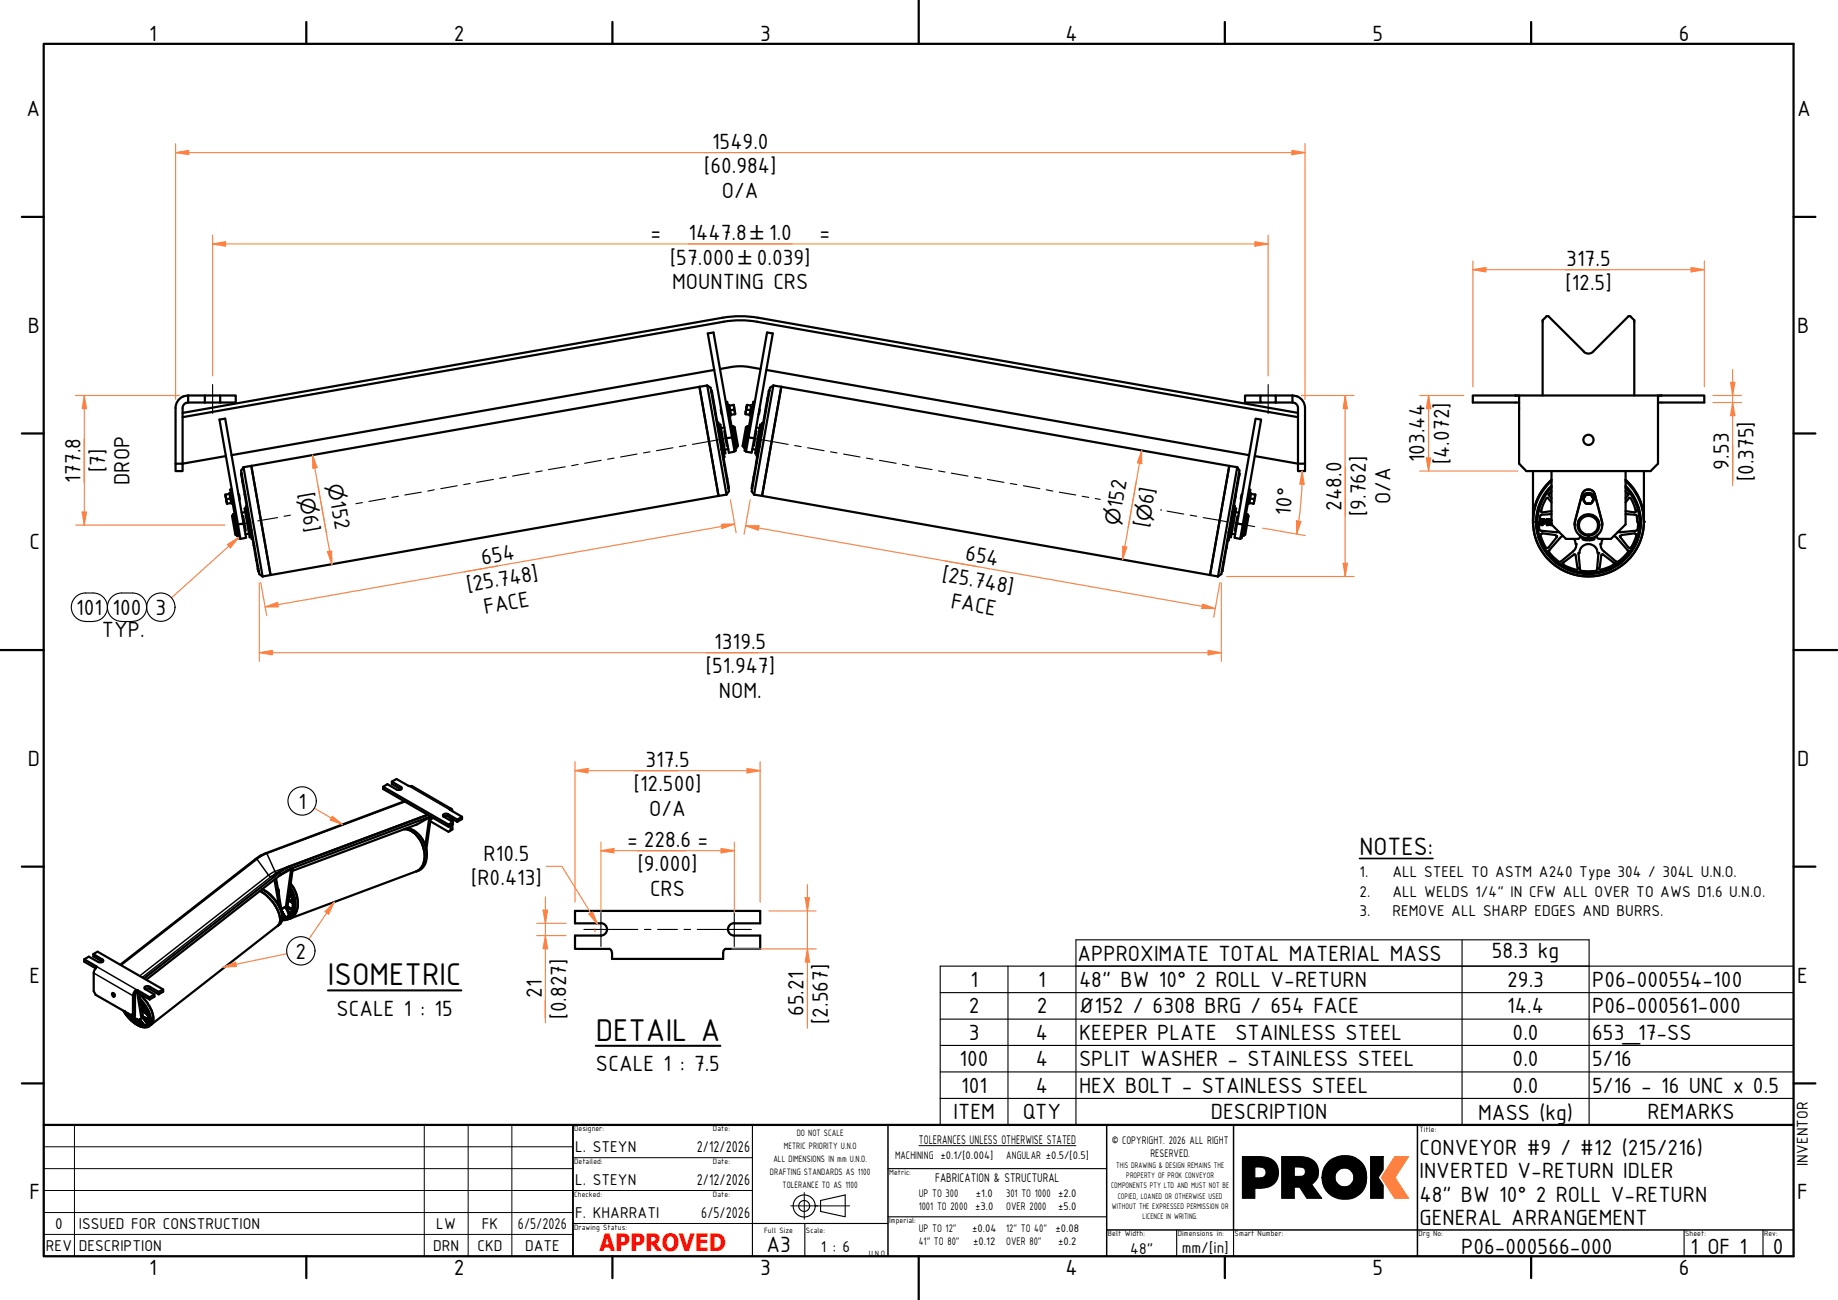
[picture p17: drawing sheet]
<svg xmlns="http://www.w3.org/2000/svg" width="420mm" height="297mm" viewBox="0 0 420 297" stroke-linecap="round" stroke-linejoin="round" font-family="sans-serif">
<defs><g id="words">
<g font-size="7.7">
<text x="75" y="225.2">ISOMETRIC</text>
<text x="136.2" y="237.8">DETAIL A</text>
</g>
<text font-size="6.2" x="310.8" y="195.3">NOTES:</text>
<text font-size="5.5" fill="#f00" x="137" y="285.8">APPROVED</text>
<g font-size="5.4">
<text x="34.1" y="9.3">1</text>
<text x="103.8" y="9.3">2</text>
<text x="173.8" y="9.3">3</text>
<text x="243.6" y="9.3">4</text>
<text x="313.8" y="9.3">5</text>
<text x="383.8" y="9.3">6</text>
<text x="6.1" y="26.5">A</text>
<text x="410.8" y="26.5">A</text>
<text x="162.8" y="34">1549.0</text>
<text x="161" y="39.6">[60.984]</text>
<text x="165" y="45.2">O/A</text>
<text x="148.7" y="54.8">=</text>
<text x="157.4" y="54.8">1447.8</text>
<text x="175.8" y="54.8">1.0</text>
<text x="187.4" y="54.8">=</text>
<text x="153.2" y="60.4">[57.000</text>
<text x="173" y="60.4">0.039]</text>
<text x="358.1" y="60.7">317.5</text>
<text x="153.7" y="66.1">MOUNTING CRS</text>
<text x="357.9" y="66.4">[12.5]</text>
<text x="6.4" y="76.1">B</text>
<text x="410.8" y="76.1">B</text>
<text x="24" y="107.8" transform="rotate(-90 24 107.8)">[7]</text>
<text x="325.7" y="105.6" transform="rotate(-90 325.7 105.6)">103.44</text>
<text x="331.3" y="106" transform="rotate(-90 331.3 106)">[4.072]</text>
<text x="395.2" y="107.3" transform="rotate(-90 395.2 107.3)">9.53</text>
<text x="18.4" y="110.3" transform="rotate(-90 18.4 110.3)">177.8</text>
<text x="29.6" y="110.8" transform="rotate(-90 29.6 110.8)">DROP</text>
<text x="68.2" y="112.8" transform="rotate(80 68.2 112.8)">[</text>
<text x="400.8" y="109.9" transform="rotate(-90 400.8 109.9)">[0.375]</text>
<text x="69.1" y="118" transform="rotate(80 69.1 118)">6]</text>
<text x="75.6" y="114.8" transform="rotate(80 75.6 114.8)">152</text>
<text x="256.5" y="116.4" transform="rotate(-80 256.5 116.4)">152</text>
<text x="263.6" y="115.5" transform="rotate(-80 263.6 115.5)">6]</text>
<text x="295" y="117.8" transform="rotate(-85 295 117.8)">10°</text>
<text x="306.7" y="116.7" transform="rotate(-90 306.7 116.7)">248.0</text>
<text x="312.3" y="117.9" transform="rotate(-90 312.3 117.9)">[9.762]</text>
<text x="317.8" y="115.3" transform="rotate(-90 317.8 115.3)">O/A</text>
<text x="6.7" y="125.5">C</text>
<text x="262.6" y="120.7" transform="rotate(-80 262.6 120.7)">[</text>
<text x="410.8" y="125.5">C</text>
<text x="110.3" y="129" transform="rotate(-10 110.3 129)">654</text>
<text x="220.5" y="128" transform="rotate(10 220.5 128)">654</text>
<text x="107" y="135.3" transform="rotate(-10 107 135.3)">[25.748]</text>
<text x="215.2" y="132.8" transform="rotate(10 215.2 132.8)">[25.748]</text>
<text x="17.4" y="140.5">101</text>
<text x="25.7" y="140.5">100</text>
<text x="35.6" y="140.5">3</text>
<text x="110.9" y="140.3" transform="rotate(-10 110.9 140.3)">FACE</text>
<text x="217.2" y="138.8" transform="rotate(10 217.2 138.8)">FACE</text>
<text x="23.2" y="145.5">TYP.</text>
<text x="163.3" y="148.3">1319.5</text>
<text x="161.4" y="153.9">[51.947]</text>
<text x="164.3" y="159.5">NOM.</text>
<text x="6.4" y="175">D</text>
<text x="147.5" y="175.2">317.5</text>
<text x="410.8" y="175">D</text>
<text x="68.2" y="184.8">1</text>
<text x="144.9" y="180.8">[12.500]</text>
<text x="148.4" y="186.4">O/A</text>
<text x="110.5" y="196.7">R10.5</text>
<text x="143.3" y="193.5">= 228.6 =</text>
<text x="107.7" y="202.3">[R0.413]</text>
<text x="145.8" y="199.1">[9.000]</text>
<text x="148.6" y="204.7">CRS</text>
<text x="67.5" y="219">2</text>
<text x="246.3" y="219.5">APPROXIMATE TOTAL MATERIAL MASS</text>
<text x="341" y="219">58.3 kg</text>
<text x="6.7" y="224.5">E</text>
<text x="123.8" y="228" transform="rotate(-90 123.8 228)">21</text>
<text x="221.8" y="225.5">1</text>
<text x="237.3" y="225.5">1</text>
<text x="246.7" y="225.5">48&quot; BW 10° 2 ROLL V-RETURN</text>
<text x="344.6" y="225.5">29.3</text>
<text x="364" y="225.5">P06-000554-100</text>
<text x="410.8" y="224.5">E</text>
<text x="76.9" y="232.1">SCALE 1 : 15</text>
<text x="129.4" y="232.7" transform="rotate(-90 129.4 232.7)">[0.827]</text>
<text x="183.7" y="232.2" transform="rotate(-90 183.7 232.2)">65.21</text>
<text x="189.3" y="233.9" transform="rotate(-90 189.3 233.9)">[2.567]</text>
<text x="221.5" y="231.5">2</text>
<text x="237" y="231.5">2</text>
<text x="246.7" y="231.5">Ø152 / 6308 BRG / 654 FACE</text>
<text x="344.6" y="231.5">14.4</text>
<text x="364" y="231.5">P06-000561-000</text>
<text x="221.5" y="237.6">3</text>
<text x="236.8" y="237.6">4</text>
<text x="246.7" y="237.6">KEEPER PLATE</text>
<text x="282.4" y="237.6">STAINLESS STEEL</text>
<text x="345.8" y="237.6">0.0</text>
<text x="364" y="237.6">653_17-SS</text>
<text x="136.2" y="244.8">SCALE 1 : 7.5</text>
<text x="219.4" y="243.7">100</text>
<text x="236.8" y="243.7">4</text>
<text x="246.7" y="243.7">SPLIT WASHER - STAINLESS STEEL</text>
<text x="345.8" y="243.7">0.0</text>
<text x="364" y="243.7">5/16</text>
<text x="219.7" y="249.7">101</text>
<text x="236.8" y="249.7">4</text>
<text x="246.7" y="249.7">HEX BOLT - STAINLESS STEEL</text>
<text x="345.8" y="249.7">0.0</text>
<text x="364" y="249.7">5/16 - 16 UNC x 0.5</text>
<text x="218" y="255.8">ITEM</text>
<text x="233.8" y="255.8">QTY</text>
<text x="276.8" y="255.8">DESCRIPTION</text>
<text x="337.9" y="255.9">MASS (kg)</text>
<text x="376.6" y="255.8">REMARKS</text>
<text x="324.5" y="264">CONVEYOR #9 / #12 (215/216)</text>
<text x="324.5" y="269.3">I</text>
<text x="325.5" y="269.3">NVERTED V-RETURN IDLER</text>
<text x="6.7" y="274.1">F</text>
<text x="324.5" y="274.6">48&quot; BW 10° 2 ROLL V-RETURN</text>
<text x="410.8" y="274.1">F</text>
<text x="324.5" y="279.8">GENERAL ARRANGEMENT</text>
<text x="175.2" y="286">A3</text>
<text x="334" y="286.5">P06-000566-000</text>
<text x="386.5" y="286.5">1 OF 1</text>
<text x="405.3" y="286.5">0</text>
<text x="34.1" y="291.3">1</text>
<text x="103.8" y="291.3">2</text>
<text x="173.8" y="291.3">3</text>
<text x="243.6" y="291.3">4</text>
<text x="313.8" y="291.3">5</text>
<text x="383.8" y="291.3">6</text>
</g>
<g font-size="4.6">
<text x="171.6" y="54.8">±</text>
<text x="168.8" y="60.4">±</text>
<text x="74.8" y="110.9" transform="rotate(80 74.8 110.9)">⌀</text>
<text x="68.5" y="114.1" transform="rotate(80 68.5 114.1)">⌀</text>
<text x="262.9" y="119.4" transform="rotate(-80 262.9 119.4)">⌀</text>
<text x="255.8" y="120.2" transform="rotate(-80 255.8 120.2)">⌀</text>
</g>
<g font-size="3.9">
<text x="310.8" y="200.4">1.</text>
<text x="318.3" y="200.4">ALL STEEL TO ASTM A240 Type 304 / 304L U.N.O.</text>
<text x="310.8" y="204.9">2.</text>
<text x="310.8" y="209.3">3.</text>
<text x="318.3" y="204.9">ALL WELDS 1/4&quot; IN CFW ALL OVER TO AWS D1.6 U.N.O.</text>
<text x="318.3" y="209.3">REMOVE ALL SHARP EDGES AND BURRS.</text>
<text x="131.5" y="263.3">L. STEYN</text>
<text x="159.3" y="263.3">2/12/2026</text>
<text x="413.3" y="266.4" transform="rotate(-90 413.3 266.4)">INVENTOR</text>
<text x="131.5" y="270.8">L. STEYN</text>
<text x="159.3" y="270.8">2/12/2026</text>
<text x="12.6" y="280.8">0</text>
<text x="18" y="280.8">ISSUED FOR CONSTRUCTION</text>
<text x="99.7" y="280.8">LW</text>
<text x="110.1" y="280.8">FK</text>
<text x="118.4" y="280.8">6/5/2026</text>
<text x="131.5" y="278.3">F. KHARRATI</text>
<text x="160.3" y="278.3">6/5/2026</text>
<text x="10.5" y="285.8">REV</text>
<text x="18" y="285.8">DESCRIPTION</text>
<text x="99" y="285.8">DRN</text>
<text x="109.1" y="285.8">CKD</text>
<text x="120" y="285.8">DATE</text>
<text x="187.6" y="286">1 : 6</text>
<text x="258.4" y="286.5">48&quot;</text>
<text x="270.1" y="286.3">mm/[in]</text>
</g>
<g font-size="3.1">
<text x="210.1" y="261.3">TOLERANCES UNLESS OTHERWISE STATED</text>
<text x="213.8" y="270">FABRICATION &amp; STRUCTURAL</text>
</g>
<g font-size="2.7">
<text x="254.1" y="261.3">© COPYRIGHT. 2026 ALL RIGHT</text>
<text x="204.6" y="264.9">MACHINING ±0.1/[0.004]</text>
<text x="230" y="264.9">ANGULAR ±0.5/[0.5]</text>
<text x="263" y="264.4">RESERVED.</text>
<text x="210" y="273.4">UP TO 300</text>
<text x="223.1" y="273.4">±1.0</text>
<text x="230" y="273.4">301 TO 1000 ±2.0</text>
<text x="210" y="276.4">1001 TO 2000 ±3.0</text>
<text x="210" y="281.4">UP TO 12&quot;</text>
<text x="222.2" y="281.4">±0.04</text>
<text x="230" y="276.4">OVER 2000</text>
<text x="230" y="281.4">12&quot; TO 40&quot;</text>
<text x="241.3" y="281.4">±0.08</text>
<text x="241.9" y="276.4">±5.0</text>
<text x="210" y="284.4">41&quot; TO 80&quot;</text>
<text x="222.5" y="284.4">±0.12</text>
<text x="230" y="284.4">OVER 80&quot;</text>
<text x="241.9" y="284.4">±0.2</text>
</g>
<g font-size="2.3">
<text x="179.2" y="262.5">METRIC PRIORITY U.N.O</text>
<text x="182.1" y="259.5">DO NOT SCALE</text>
<text x="176" y="268.5">DRAFTING STANDARDS AS 1100</text>
<text x="176.8" y="265.5">ALL DIMENSIONS IN mm U.N.O.</text>
<text x="178.9" y="271.6">TOLERANCE TO AS 1100</text>
</g>
<g font-size="2">
<text x="255.1" y="266.9">THIS DRAWING &amp; DESIGN REMAINS THE</text>
<text x="257.5" y="269.3">PROPERTY OF PROK CONVEYOR</text>
<text x="254" y="271.6">COMPONENTS PTY LTD AND MUST NOT BE</text>
<text x="255.5" y="273.9">COPIED, LOANED OR OTHERWISE USED</text>
<text x="254.2" y="276.2">WITHOUT THE EXPRESSED PERMISSION OR</text>
<text x="261.2" y="278.5">LICENCE IN WRITING.</text>
</g>
<g font-size="1.9">
<text x="131.2" y="258.5">Designer:</text>
<text x="163" y="258.5">Date:</text>
<text x="324.5" y="258.7">Title:</text>
<text x="131.2" y="266">Detailed:</text>
<text x="163" y="266">Date:</text>
<text x="203.2" y="268.5">Metric:</text>
<text x="131.2" y="273.5">Checked:</text>
<text x="163" y="273.5">Date:</text>
<text x="131.2" y="281">Drawing Status:</text>
<text x="174.7" y="281.8">Full Size</text>
<text x="184.2" y="281.8">Scale:</text>
<text x="203.2" y="279.6">Imperial:</text>
<text x="198.6" y="286.9">U.N.O.</text>
<text x="253.2" y="282.5">Belt Width:</text>
<text x="269.2" y="282.5">Dimensions in:</text>
<text x="282.2" y="282.5">Smart Number:</text>
<text x="324.2" y="282.5">Drg No:</text>
<text x="385.2" y="282.5">Sheet:</text>
<text x="403.3" y="282.5">Rev:</text>
</g>
</g></defs>
<!-- layer: Visible (ISO) -->
<g fill="none" stroke="#000" stroke-width=".51">
<path d="M173.1 73.5l123.6 21.8M173.1 73.5a22.2 22.2 0 0 0-7.7 0l-123.7 21.8M40.1 93.2v12.7M41.7 94.3l123.5-21.7a23.1 23.1 0 0 1 8 0l123.5 21.7M41.7 93.2v12.7M42.5 92.1a1.25 1.25 0 0 0-.8 1.1M43 90.4h-.1a2.88 2.88 0 0 0-2.8 2.8M43 92l-.5 .1M43 90.4h3.8M43 90.4v1.6M46.8 92v-1.6h3.5v1.6M50.3 90.4h3.6v1.6h-10.9"/>
<path d="M161.7 88.1l.7 .5 4.2 23.7-.5 .7M161.7 88.1l4.4 24.9M161.7 88.1l-1.8 .3 4.4 24.9 1.8-.3M162.6 89.2h.1M162.6 89.2l.2 .4M162.6 89.5l.1 .1M162.7 89.6h-.1M162.7 89.6h.1M162.8 89.6l1.5 8.5M162.9 91.4h.1M163 91.4h.1M163.3 84.5l-110.4 19.5"/>
<path d="M163.5 94.5v.1M163.5 94.6h.1M163.6 94.6h.1M164 96.6l.2-.1 1.4 7.9-.2 .1M164.2 98.2h.1M164.2 98.1h.1M164.2 98.1v.1M164.3 98l-.1 .1M164.3 98.2l.8 4.4M164.3 97.3h.2M164.4 97.1l.3-.1 1.1 6.6h-.2zM164.8 93.5l.1 1.1 .2 .1"/>
<path d="M165.6 97.7l-.8 .1M165.7 98.5h-.1l.6 3.3h.1M165.9 91.9l.3-.1 2 11.2h-.3M166.4 92.6l.3-.1 .4 2.4-.3 .1M167.3 99.9l-4.2-23.9-1.3 .2 4.2 23.9 1.3-.2 .6 3.3-1.3 .2-.6-3.3M167.6 97.4l.8 4.9M167.6 97.4l.3 .2 .8 4.3-.3 .4M167.6 97.4h-.4M167.6 92.5l.2 .5M167.6 92.5l-.8 .2M167.8 93l.2 1.1M167.8 93.6l-.9 .2"/>
<path d="M168 94.1v.5M168 94.1l.1 .5h-.1M168 94.6l-.9 .2M170.5 94.1v.5M170.5 94.6l.9 .2M170.6 93v.6M170.6 93.6l-.1 .5M170.6 93l-.1 1.1M170.6 93.6l.9 .2M170.8 92.5l-.2 .5M170.8 92.5l.9 .2M170.9 97.4l-.4 .2-.7 4.3 .3 .4"/>
<path d="M170.9 97.4l-.8 4.9M170.9 97.4h.3M171.1 99.9l-.6 3.3 1.3 .2 .6-3.3-1.3-.2 4.2-23.9 1.4 .2-4.3 23.9M171.2 83.8l2.7 .5M171.3 83.9l-2.9-.2-3.8 .6M171.5 95h.2M171.7 95l-.4-.1 .4 .1M172.1 92.6l-.4-.1-.4 2.4M172.6 91.9l-.4-.1-.2 1.1-1.8 10.1h.4M172.7 98.5h.2l-.6 3.3h-.2M172.8 97.7l.9 .1M173.6 93.5l-.1 1.1-.1 .1"/>
<path d="M173.8 97l.2 .1-1.1 6.5h-.3zM174 97.3h.1M174.2 97.8l-.7 4.3M174.3 97.8h.1M174.3 97.5h.1M174.4 97.8h-.1M174.5 96.7l-.3-.1-.5 3.3 .2 .2M174.9 94.1l-.6 3.7M174.9 94.1h.1M175 94v.1M175 94h.1M175.2 84.5l110.3 19.5"/>
<path d="M175.4 91l-.5 3.1M175.5 91h.1M175.8 89.4l-.1 .1M175.8 89.4h.1M175.9 89.4h-.1M175.9 89.2l-.5 1.8M176.8 88.1l-.8 .5-4.2 23.7 .6 .7M176.8 88.1l-4.4 24.9M176.8 88.1l1.8 .3M178.6 88.4l102.4 18.1-4.4 24.9-102.4-18.1M178.6 88.4l-4.4 24.9M288.1 90.4h-3.5v1.6h3.5"/>
<path d="M288.1 90.4h3.5v1.6h-3.5zM291.6 92h3.8M291.6 90.4h3.8M295.4 92l.6 .1M295.4 90.4l1.2 .2M295.4 90.4v1.6M296 92.1a1.25 1.25 0 0 1 .7 1.1M296.6 90.6a2.86 2.86 0 0 1 1.7 2.6M296.7 93.2v12.7M298.3 93.2v12.7M346.4 90.4h-9.7v1.6h10.4l.2 .1M346.4 90.4h.6l.3 .2v15.3l1.6 1.7h28.4l1.7-1.7v-15.4l.8-.1"/>
<path d="M346.4 90.4h33.4M362.1 80.4a1.5 1.5 0 0 0 2.1 0M362.1 80.3l-8-8-.5-.1-.2 .1-.8 .9v17.2M364.2 80.3l8-8 .2-.1 .4 .1 .8 .9v17.2M379.8 90.4h9.8v1.6h-10.5l-.1 .1M40.1 105.9h1.6v1.7h-1.6zM51.6 113.5l.2 .5M51.6 113h-.1l.1 .5M51.6 113v.5M51.6 113.5l.2 1.1M51.6 104.2l-9.9 1.7M51.8 114.6l.1 .5"/>
<path d="M51.8 114v.6M52.5 112.8l-.9 .2M52.7 113.9l-.9 .1M52.8 112.6l-.3 .1 .4 2.4M52.8 114.9l-.9 .2M53 111.8l-.4 .1 2 11.1h.3M53.1 115h.1M53.2 115l-.3 .1 .3-.1M53.3 117.5l-.3 .4 .8 4.3 .4 .2M53.3 117.5l.9 4.9M53.6 117.5h-.3M54.5 112.9l.2 .1v1.2"/>
<path d="M55.1 108.2h.1M55.1 108.2l.8 4.8M55.2 108.1h.1M55.2 108.3v.1M55.2 108.4h.1M55.4 118l.2-.1 .6 3.3-.2 .1M55.4 110h.1M55.5 110h.1M55.5 109.9v.1M55.7 119.6l-4.2-23.9-1.3 .2 4.2 23.9 1.3-.2 .6 3.3-1.4 .2-.5-3.3M55.7 106.8l-.6 .7 4.2 23.7 .7 .5M55.7 106.8l4.3 24.9"/>
<path d="M55.9 113l.7 3.4M55.9 116.2l.2-.1 1.2 6.6-.2 .1zM56 113h.1M56 112.9v.1M56 117l-.8 .2M56.3 116.3l-.1 .1M56.4 115.6l-.2 .1 .6 3.3 .2 .1M56.6 116.4h.1M56.6 116.4l.1 .3M56.7 116.4v.1M56.7 116.7l.7 4.4M56.7 116.7h.1"/>
<path d="M57 119.2l-.1 .1 .1 1.1 .5 2.7h.2M57.4 106.5l102.5-18.1 4.4 24.9-102.5 18.1M57.4 106.5l4.4 24.9M57.4 106.5l-1.7 .3M164.9 102.6l.1 .1M165 102.6l.1 .1M165 102.6h.1M165 102.7h.1M165.1 102.6h-.1M165.1 102.7l1.1 6.7M165.5 103.4h-.1M165.6 106.3h.1"/>
<path d="M165.7 106.2l-.1 .1M165.7 106.2h.1M166.2 109.5h.1M166.2 109.4h.1M166.2 109.4l.4 2.1M166.5 102.6l-.8 .2M166.5 111.2h.1M166.5 111.2v.1M166.5 111.6h.1M166.6 111.6h-.1M166.6 111.6h.1M168.4 102.3h-.3"/>
<path d="M170.1 102.3h.2M171.8 111.6h.1M171.9 111.6h.1M171.9 111l.1 .1M172 102.6l.8 .2M172 111.1h.1M172.3 109h.1M172.4 109v.1M172.4 113l1.8 .3M172.8 105.6l-1 5.9M172.9 105.7h.1M172.9 103.4h.2"/>
<path d="M173 105.7v.1M173.5 102.1l-.7 3.5M173.6 102.1h-.1M173.8 100.3l-.2-.1-.3 1.6-.4 2.3h.2M281.7 117.1h.1M281.7 117v.1M281.8 117.2l-.8 4.4M281.8 117h.1M282.1 115.6h.2l-1.4 7.7v.2l-.2-.1M282.2 116.3l.1 .1M282.3 116.1l.3 .1-1.2 6.6-.3-.1zM282.3 113.5h.1"/>
<path d="M282.4 113.5h.1M282.4 113.6l-.6 3.4M282.4 117l.8 .2M282.8 119.6l-.6 3.3 1.3 .2 4.8-27.2-1.3-.2-4.2 23.9 1.3 .2M282.8 106.8l.5 .7-4.1 23.7-.8 .5M282.8 106.8l-4.4 24.9M282.8 106.8l-1.8-.3-4.4 24.9 1.8 .3M282.9 110.3h.1M282.9 110.3l.1 .1M283.1 118l-.2-.1-.6 3.3 .2 .1M283.2 108.5h.1M283.3 108.1h.1"/>
<path d="M283.3 108.6h.1M283.3 108.6l-.9 5M283.3 108.2h.1M283.4 108.2l-.1 .4M284 112.9l-.2 .1-.1 1.2M284.8 117.5h.4M285.2 117.5l-.9 4.9M285.2 117.5l.2 .4-.8 4.3-.3 .2M285.5 111.8l.3 .1-2 11.1h-.3M285.6 114.9l.9 .2M285.7 112.6l.3 .1-.4 2.4-.4-.1M285.8 113.9l.9 .1"/>
<path d="M286 112.8l.9 .2M286.7 114.6l-.2 .5M286.9 113v.5M286.9 113h.1l-.1 .5M286.9 104.2l9.8 1.7M286.9 113.5l-.2 1.1M296.7 105.9v1.7h1.6v-1.7M296.7 105.9h1.6M350.4 107.6v11.6a12.7 12.7 0 0 0 12.7 12.5 12.7 12.7 0 0 0 12.7-12.5v-11.6M351.7 119.4a2.46 2.46 0 0 0 .3 1.8l4.4 .4M352.1 116.7l.4 .4 2.2-.3M352.1 116.6v.1"/>
<path d="M352.3 118.7h.5h-.5v1.3h.4v-.3h.1a.52 .52 0 0 0 .6-.5M352.7 119.4h.1h-.1M352.8 118.7a.52 .52 0 0 1 .6 .5 .52 .52 0 0 0-.6-.5zM353 119.2l-.2 .2a.17 .17 0 0 0 .2-.2 .17 .17 0 0 0-.2-.2h-.1v.4M353.6 118.7h.6h-.6v1.3h.3v-.3h.3l.2 .3h.4M353.9 112.9l.8 1M354.2 118.7l.5 .2zM354.3 119.2l-.1 .1 .1-.2-.4-.1v.3h.3h-.3M354.7 111a11.9 11.9 0 0 0 .2 16.9 11.9 11.9 0 0 0 16.9-.4 11.7 11.7 0 0 0-.2-16.5M354.7 110a12.5 12.5 0 0 0-1.1 17.5 12.5 12.5 0 0 0 17.5 1.4 12.3 12.3 0 0 0 .5-18.9M354.7 109.6a12.3 12.3 0 0 0-4.3 9.3M354.7 111.2a11.8 11.8 0 0 0-.1 16.2 11.8 11.8 0 0 0 16.2 .8 11.5 11.5 0 0 0 .8-17"/>
<path d="M354.7 119.5h-.2l.2 .2-.2-.2M354.7 111.4a11.6 11.6 0 0 0 .6 16.5 11.6 11.6 0 0 0 16.4-.8 11.4 11.4 0 0 0-.1-15.7M354.7 114.8l-.9-1.1h-.2l-.8 1.5-.5 1.5M354.7 117.5l-2.6 .2-.1 1.7M354.7 112.2l-.5 .7M354.7 107.6v12.2l3.3 3.3h2.7l.4-.2 .1-.5M360 119.1v.8M360.6 119.9v.1M361.7 113a1.52 1.52 0 0 1 1.4-1.1 1.52 1.52 0 0 1 1.5 1.1M361.9 113.9a1.25 1.25 0 0 1 1.2-1.3 1.25 1.25 0 0 1 1.3 1.3M362.1 112.2a1.52 1.52 0 0 1 2.5 .7l1.6 6.2a3.2 3.2 0 0 1-3.1 3.9 3.2 3.2 0 0 1-3.1-3.9l1.7-6.2zM362.2 114.6l.3 .3 .6 .2a.61 .61 0 0 1-.9-.5z"/>
<path d="M362.2 113.5l-.1 .4 .1 .7a.62 .62 0 0 1 0-1.1zM362.4 114.8a1.21 1.21 0 0 1-.2-1.7 1.21 1.21 0 0 1 1.8 0 1.21 1.21 0 0 1-.1 1.7M362.5 113h.6l-.4 .1-.5 .4zM362.5 113v-.2h1.2v.2M362.5 112.8l-.6 1.2M363.1 115.1l.6-.2 .3-.3a.59 .59 0 0 1-.9 .5zM363.1 113a.59 .59 0 0 1 .9 .5l-.4-.4zM363.7 112.8l.6 1.2M364 113.5a.62 .62 0 0 1 0 1.1l.2-.4zM365.6 119.9v.1M366.2 119.1l.1 .8M371.6 109.6a12.4 12.4 0 0 1 4.2 9.3"/>
<path d="M371.6 114.8l.8-1 .3-.1 .7 1.5 .5 1.5M371.6 112.2l.5 .7M371.6 117.5l2.5 .2 .2 1.7M371.6 107.6v12.2l-3.3 3.3h-2.8l-.4-.2-.1-.5M372.3 112.9l-.7 1M374.1 116.7l-.4 .4-2.1-.3M374.1 116.6v.1M374.5 119.4a2.46 2.46 0 0 1-.3 1.8l-4.4 .4M54.5 122.4h-.3M56.9 121.9l-.8 .2M57.3 122.5h.1M57.4 121.1l.6 3.5"/>
<path d="M57.4 121.1h.1M57.5 121h.1M58 124.6l1 5.9M58 124.6v.1M58 124.7h.1M58.1 124.7h.1M58.6 127.9v.1M58.7 128h-.1M58.7 128h.1M58.9 130l.2 .1M59.1 130.5h.1M59.1 130.5v.1"/>
<path d="M61.8 131.4l-1.8 .3M279.5 130.1l-.1 .1M279.7 128.4h.1M279.8 128.4h.1M279.8 128.3l-.5 2.3M280.3 125.2h-.1M280.3 125.2h.1M280.4 125.2h-.1M280.4 125.2l-.6 3.1M280.9 121.6l.1 .1M280.9 121.6h.1M280.9 121.6v.1"/>
<path d="M280.9 121.7h.1M281 121.6h.1M281 121.7l-.6 3.5M281.1 122.5h.1M281.6 121.9l.8 .2M284 122.4h.3M352.1 122.1a5.3 5.3 0 0 0 1.6 3.1l.3-.2 1.9-2.5M352.3 122.1l.3-.2 2.9 .3 .2 .3M355.9 122.5h.1M357.2 128.6v.2a6 6 0 0 0 3.4 1.3l.2-.4M357.3 122.5l-.8 .5-2.3 2.8M357.4 128.6l2.6-2 .6 3.2"/>
<path d="M359.8 123.1l.4 1.2M360.4 124.3a2.21 2.21 0 0 1-.8 1.7l-3 2.4a7.1 7.1 0 0 1-2.7-2.6M360.4 124.3h.1M360.8 126.4l.5 3.9a8.1 8.1 0 0 0 3.7 0l.4-3.9M361.1 126.4a2.05 2.05 0 0 1 2-2.1 2.05 2.05 0 0 1 2.1 2.1M361.2 122.5l.4 .3 .2 .5 .4 .1 .7 .1 .1-.5M362.3 122.9l.2 .3 .3-.2M362.3 123l.2 .1 .2-.1M363.9 122.9l-.2 .3-.2-.2M363.9 123l-.1 .1-.3-.1M365 122.5l-.3 .3-.3 .5-.4 .1-.7 .1-.1-.5M365.8 124.3a2.09 2.09 0 0 0 .9 1.7l2.7 2.3 .3 .1a7.4 7.4 0 0 0 2.6-2.6"/>
<path d="M365.8 124.3h.1M366.4 123.1l-.3 1.2M368.9 128.6l-2.5-1.9-.2-.1-.5 3.2M368.9 122.5l.8 .5 2.4 2.8M369.1 128.6l-.1 .2a6 6 0 0 1-3.4 1.3l-.1-.4M370.3 122.5h.1M373.9 122.1l-.1-.2h-.2l-2.9 .3-.2 .3M374.1 122.1a6.3 6.3 0 0 1-1.4 3.1l-.5-.2-1.9-2.5M87.6 179.8l14.9 8.6M89.6 178.6l1-.6 2.9 1.6h.6l9.1 5.3M66.5 198.6l-1.1 8.5 .3-.1-1.4 .7 1.1-.6M91.7 180.4l-2.1-1.3v-.5l2.1 1.2a.42 .42 0 0 1 0 .6 .42 .42 0 0 1-.6 .1l-.4-.1-2.1-1.2-1 .6v.5l14.9 8.6 1-.6v-.5l-2.2-1.3a.63 .63 0 0 1 .4-.6 .63 .63 0 0 1 .7 .1l2.1 1.3v.5"/>
<path d="M92.4 189.5a5.2 5.2 0 0 1 4.4 4.4 4.5 4.5 0 0 1-1.4 5.1l-.2 .1M92.5 183.1l-32.8 12.3-32.2 25M92.9 189.3a5.5 5.5 0 0 1 4.5 4.7 3.9 3.9 0 0 1-2.2 5.1M95.2 199.1l-29 10.8M96 191l1.2 2.1 .4 2M97.5 194.1l1-7.5-3.2 1.8-28.5 10.6M97.7 186.2l-31.9 11.9-3.1 1.7M98.1 186.8l-.9 6.4M98.4 187.6l4.1 2.5 .9-.6v-1.1M98.4 186.5l-32.9 12.4-32.1 24.9M99 186.9l-.6 .3M101.4 186.6l.8-.1 2.3 1.3"/>
<path d="M103 186.9v.6M103 188.7v1.1M103.4 185.4v-.2a.34 .34 0 0 0-.2-.4 .34 .34 0 0 0-.4 .2l2.8 1.6v.5l-1.1 .7M103.4 187.1v.7M103.5 187.8l-1 .6v.5M105.6 186.6l-1.1 .7M19.3 219.2l1-.6 2.2 1.2 .7 .1a.33 .33 0 0 0 .4-.3 .33 .33 0 0 0-.2-.4l-2.1-1.2v.5l2.2 1.3M21.3 218l1-.5 15 8.6M59.4 203.6a8.6 8.6 0 0 1 4.6 6.9l-.5 1M59.9 203.2a8.6 8.6 0 0 1 4.6 6.9l-.3 .9-.7 .5M59.9 203.1a8.3 8.3 0 0 1 4.7 6.6M62.7 201l1.1 5.9"/>
<path d="M63.1 200.7l1.2 7-.1 .1M63.5 203l.2 .4 .1 1.4M63.5 203.2l.2 .7M63.5 211.5l-29 22.6M63.8 200.1l3.1-1.7-1.2 8.6M64.3 207.7l.2 .6 .9 1.4M64.4 208.6l.6 1.1M65.1 209.7l-.5 .1M65.2 207.3l.9 1.7-.7 .6M65.4 209.7h.1M65.5 207.1l1.3 .6M65.7 207.5v.1l.4 1.2 .2 .1"/>
<path d="M65.8 207.6l.9 .3-.4 1M65.9 205.5l1 .6M65.9 205.8l1 .6-.1 1.2M66.2 203.7l.3 .7-.5 .4M66.2 209.9l-.5 .2M66.3 203.2a5.7 5.7 0 0 1 .1 6 2.12 2.12 0 0 1-1.8 .8 2.98 2.98 0 0 0 2.6-3.4l-.3-1.7-.6-1.6M66.3 203.4a5.5 5.5 0 0 1 0 5.8 2.06 2.06 0 0 1-1.7 .7M66.3 208.9h.1M66.3 202.6a6.1 6.1 0 0 1 .4 6.8 2.42 2.42 0 0 1-2.2 .8M66.4 209.2l-.6 .4M66.4 201.9a6.6 6.6 0 0 1 1.1 6.9l-.4 .6-.9 .5M66.5 204.7l.3 1.3"/>
<path d="M66.5 204.6l-.5 .6M137.4 210.9a1.42 1.42 0 0 1 1.4 1.5 1.42 1.42 0 0 1-1.4 1.4M137.4 211h-6v-2.9h42.4v2.9h-5.9M167.8 210.9a1.42 1.42 0 0 0-1.4 1.5 1.42 1.42 0 0 0 1.5 1.4h5.9v3h-7.9a.83 .83 0 0 0-.6 .9v1.4h-25.4v-1.4a.91 .91 0 0 0-.7-.9h-7.8v-3h6M21.9 221.3l-2.6-1.6v-.5l2.8 1.6-.7 1.4v4.3l.5 .8 8 4.6 1-.5v-4.2l.2-.5 .4 .1 2.7 1.6M25.7 226.9a.48 .48 0 0 1 .5 .3 .48 .48 0 0 1-.1 .5l-.4-.2zM26.1 227.1l.1 .2M28.4 231l.3 .4 .8 .5M28.6 231.3l.9 1.2 .5-.2M29.2 231.5l.5 .6a.33 .33 0 0 0 .4 .1 .33 .33 0 0 0 .2-.4M29.7 232.6l.7-.1 .3 1M29.7 232.6v.2l1.1 .8"/>
<path d="M30.4 231.7l.1 .2a.31 .31 0 0 1-.1 .4 .31 .31 0 0 1-.4-.1M30.5 232.1l-.1 .1M30.5 232.4l.4 1.4 1.1 .5M30.6 231.5a.53 .53 0 0 1 0 .9 .53 .53 0 0 1-.8-.3M31 232.8l.4 .4M31.1 232.9h.1M31.2 232.9v.1zM31.2 233.2v.3l.3 .2M31.2 233.3h.1M31.2 233.3l.1 .2M31.2 233.2l.2 .1zM31.2 233.6v.3l.4 .1"/>
<path d="M31.3 232.9v.1M31.3 233.8h.1zM31.3 233.7l.1 .1M31.3 233.6l.2 .3zM31.3 226.7l1 6M31.4 233.3h.1M31.4 233.4h.1M31.4 233.5h.1zM31.5 233.3v.1zM31.5 233.5v.2zM31.5 233.9h.1M31.6 233.9v.1z"/>
<path d="M31.7 233l.2 1.3M31.8 227l.9 5.4-1.1 .7-.9-.5-.1-.2 .3-.3-.2-.6M31.8 227.1a7.8 7.8 0 0 1 3.2 6.3l-.5 .7M31.9 232.9l1.2 1.5 .4-.1M32 228.2a7.1 7.1 0 0 1 2.5 5.7 1.44 1.44 0 0 1-2.2 .7M32 233.3l.1 1.1 .9 .1M32 233.4l.9 1M32.1 228.8a6.2 6.2 0 0 1 2 5.1 1.49 1.49 0 0 1-2.4 .5l-1.7-1.2-1.2-1.4-.6-.8M32.1 228.8a5.9 5.9 0 0 1 1.9 5.2 1.79 1.79 0 0 1-2.8 .1l-1.2-.9-1.7-2.2M32.1 228.9a5.8 5.8 0 0 1 1.9 5 1.59 1.59 0 0 1-2.5 .3l-1.9-1.5-1.3-1.7M32.2 229.2l.6 .8-.4 .4M32.5 231.1l1.2 .7 .2 1"/>
<path d="M32.6 232.5l1 1.4-.2 .3M32.7 232.4l1.3 .5M32.9 230.2l-.4 .6 1.1 .7M32.9 230.3l.6 1.2M33 232.7l.9 .3-.1 .8M33 232.6l.7 1.2 .1 .1M33.1 226l.9-.1 2.3 1.3M34 233.9l-.2 .3M34.2 228.4v-.5l-2.7-1.6a1.03 1.03 0 0 0-1.1 1.2v4.2M34.5 234.1l-.5 .4M35.3 227.2l-1.1 .7M36.3 227.2v-.6l-2.1-1.1-.7-.2a.37 .37 0 0 0-.5 .2 .37 .37 0 0 0 .2 .5l2.1 1.2v.5l-1.1 .7"/>
<path d="M36.3 226.6l1-.5v.5l-1 .6"/>
<circle cx="363.1" cy="119.9" r="2.49"/>
<circle cx="363.1" cy="120" r="2.16"/>
<circle cx="363.1" cy="100.5" r="1.16"/>
</g>
<g fill="#000">
<circle cx="164.3" cy="98.2" r=".25"/>
<circle cx="165.1" cy="102.6" r=".25"/>
<circle cx="281.8" cy="117.2" r=".25"/>
<circle cx="350.4" cy="119.2" r=".25"/>
<circle cx="351.7" cy="119.4" r=".25"/>
<circle cx="353.4" cy="119.2" r=".25"/>
<circle cx="353.9" cy="112.9" r=".25"/>
<circle cx="372.3" cy="112.9" r=".25"/>
<circle cx="374.5" cy="119.4" r=".25"/>
<circle cx="375.8" cy="119.2" r=".25"/>
<circle cx="281" cy="121.6" r=".25"/>
<circle cx="353.9" cy="125.8" r=".25"/>
<circle cx="357.2" cy="128.6" r=".25"/>
<circle cx="360.8" cy="126.4" r=".25"/>
<circle cx="365.4" cy="126.4" r=".25"/>
<circle cx="369.1" cy="128.6" r=".25"/>
<circle cx="372.3" cy="125.8" r=".25"/>
<circle cx="65.4" cy="209.6" r=".25"/>
<circle cx="65.7" cy="207.5" r=".25"/>
<circle cx="66.8" cy="207.7" r=".25"/>
<circle cx="28.4" cy="231" r=".25"/>
<circle cx="31" cy="232.8" r=".25"/>
<circle cx="31.2" cy="233.2" r=".25"/>
<circle cx="31.2" cy="232.9" r=".25"/>
<circle cx="31.2" cy="233.6" r=".25"/>
<circle cx="31.3" cy="233.6" r=".25"/>
<circle cx="31.4" cy="233" r=".25"/>
<circle cx="31.4" cy="233.2" r=".25"/>
<circle cx="32" cy="234.3" r=".25"/>
<circle cx="32" cy="233.3" r=".25"/>
<circle cx="33" cy="234.5" r=".25"/>
<circle cx="33.5" cy="234.3" r=".25"/>
<circle cx="33.8" cy="233.8" r=".25"/>
<circle cx="33.8" cy="233.9" r=".25"/>
<circle cx="34" cy="232.9" r=".25"/>
</g>
<!-- layer: Symbol (ISO) -->
<path d="M75 226.3h30.5M136.2 239h28.5" fill="none" stroke="#000" stroke-width=".47"/>
<!-- layer: Visible Narrow (ISO) -->
<g fill="none" stroke="#000" stroke-width=".34">
<path d="M91.7 179.8v.5M93.4 179.6l.2 .1M93.6 179.7l9 5.2M94 179.6l-.4 .1M58.4 196.3l.2-.1-31 24.3M58.8 196.3l2.6 3.7-29.5 23M58.8 196.3l-31.1 24.2M59.7 195.4l-1.1 .8 .2 .1M60.8 194.9l.2 .1-1.3 .7-.9 .6M62.7 199.8l-.7 .5M62.9 199.1l-1.5 .9 .6 .3M62.9 199.1l.4 .4"/>
<path d="M63.9 199.3l-1.9 1M63.9 199.3l-31 24.2M64.3 199.8l-.2-.4-31.1 24.2M65 198.5l-1.1 .8M66.1 198l.2 .1-1.3 .6-.9 .7-.2-.1M92.6 183.2l-31.6 11.8 1.9 4.1M97.7 186.1l-34.8 13M97.9 186.3l-31.6 11.8 .2 .4-2 1.1M102.4 186v.5M102.6 184.9l.4-.1-.1 .2zM23.4 219.2v.5M62 200.3l-29.5 23"/>
<path d="M63.7 203.5h-.1M64.3 207.7l.1 .4 .8 1.5M64.4 208.4l.1 .1M64.4 208.5l.1 .1zM64.4 208.5h.1M64.4 207.7l.2 .6M64.4 208.6l.6 1.1M64.4 207.7l.2 .6zM64.5 208.6l.6 .9M64.5 208.5v.1M64.5 208.5l.6 1M64.6 209.8l.5-.1 .1-.1-.1 .2z"/>
<path d="M64.6 209.7h.4zM65 209.7h-.4M65 209.7v.1M65.1 209.7h-.5M65.1 209.5h.1M65.1 209.5v.3zM65.2 207.3l.9 1.8-.7 .5M65.2 207.2l.3 .5M65.3 207.2l.3 .5M65.3 209.5h.1M65.3 209.5l-.7-1.2 .7 1.2M65.3 209.5v.1"/>
<path d="M65.3 209.5l-.7-1.1 .7 1.2M65.4 209.7h.1M65.5 207.1l.3 .1zM65.5 207.1l.2 .1M65.5 207.7l.6 1.3M65.5 207.7h.1M65.7 207.7h.1M65.7 207.7l.5 1.1-.4-1.1M65.7 207.5h.1M65.7 207.2l1.1 .4-1-.4M65.7 207.2l1.1 .4-1.1-.4M65.8 207.6l-.1 .1"/>
<path d="M65.8 207.6l.9 .3-.4 1-.1-.1 .1 .1M65.8 207.5l-.1 .2M65.8 207.5l-.1 .2 .5 1.2 .6-.8-.2-.3M65.8 207.5l.8 .3M65.8 207.5l.9 .3M65.8 207.5h.1M65.8 207.5h-.1M65.9 205.8l1 .6-.1 1.2M65.9 205.6l1 .7M66 205.3v.2zM66 205.4v.1M66 205.3h.1"/>
<path d="M66 205.5v.1M66 209.5l-.4 .2M66 205.4l.8 .6-.8-.5M66 204.8l.5-.4zM66 209.2l-.6 .4M66.1 209.2h.1M66.1 209v.2l-.7 .5M66.1 209l-.5 .6h-.4M66.1 209a.71 .71 0 0 1-.7 .7M66.1 209v.2M66.1 209.2l-.7 .5M66.2 208.8l-.5-1.1 .5 1.1"/>
<path d="M66.2 208.8h.1M66.2 203.7l.3 .7M66.2 203.6l.3 .9M66.2 203.6l.3 .7M66.2 208.8l.1 .1zM66.3 208.9h.1M66.4 208.9h-.1M66.4 209.2l-.3 .2M66.5 204.3h.1M66.5 204.7a1.26 1.26 0 0 1 .4 1.3l-.1 .1-.9-.6M66.5 204.5l-.5 .4M66.5 204.5h.1"/>
<path d="M66.5 204.6l.3 .2 .2 1.2M66.5 204.7h.1M66.5 204.7l-.5 .6 .6-.6M66.5 204.7l-.5 .6M66.5 204.7l.2 .1M66.5 204.6l.2 .2M66.5 204.3v.2M66.5 204.5l-.5 .5M66.5 204.6l-.5 .6M66.5 204.6v.1M66.6 204.2l-.1 .3M66.6 204.2l-.4-.7 .3 .8"/>
<path d="M66.6 207.8h.1M66.6 207.8a.59 .59 0 0 1-.1 .9l-.2 .2M66.7 207.8a.45 .45 0 0 1-.1 .7l-.2 .4M66.7 204.8l.1 1.2M66.7 207.8l.1 .2M66.7 204.8l.3 1.2M66.7 204.8a1.31 1.31 0 0 1 .2 1.3M66.8 204.8h-.1M66.8 207.6h.1M66.8 206l-.8-.5 .8 .5M66.8 208l-.5 .9M66.8 208v.1"/>
<path d="M66.8 206h.1M66.9 206h.1M66.9 206.3l-.1 1.4-1.3-.6 .2 .1M66.9 206.3h.1M66.9 206.3v1.3M66.9 206.3l.1 .2M66.9 207.6h.1M66.9 206.3l-1-.6 1 .6M66.9 207.6l-.1 .1M67 206l-.1 .1 .1-.1M67 206h.1M67 206.5h.1"/>
<path d="M67 206.5l-.1 1.1M21.4 222.3l9 5.2 .5-.2M22.2 220.9l-.3 .3M22.2 220.9l-.2-.1v.3M22.2 220.9l9 5.2M28.6 231.3l.9 1.2M28.6 231.4h.1M28.7 231.5l.7 .9M28.7 231.4l.7 1M28.7 231.5l.8 .9M29.5 232.4h.1M29.4 232.4l.1 .1z"/>
<path d="M29.6 232.5h.1M29.7 232.6l.5 .6 .4 .4 .1-.1M29.7 232.6h.1M29.7 232.6l.1 .2zM29.8 232.8l.8 .7M29.8 232.8h.1M29.9 232.2l-.4 .2M29.9 232.3l-.4 .2M30 232.3l-.5 .2M30.2 232.4l-.5 .2M30.2 232.4l.2 .2-.1-.2M30.3 232.5l-.5 .1"/>
<path d="M30.3 232.5l.4 1M30.3 232.5l-.6 .1M30.4 232.4l.1 .2M30.4 232.6l.4 .9M30.5 232.6l.2 .9M30.5 232.4l.4 1.4 1.1 .5M30.6 232.4v.2zM30.7 233.5h.1M30.6 233.5h.1M30.6 233.5l-.8-.9 .8 .9M30.6 232.6l.4 1.1M30.6 232.6l.3 1.1"/>
<path d="M30.6 232.6h.1M30.8 233.5h-.1M30.8 233.5v.1M30.8 231.5l-.1 .1M30.9 233.7h.1M30.9 233.7l-.3-1.1 .3 1.1M30.9 233.7l.1 .1zM30.9 233.7l1 .6M31 233.7l.9 .5M31 233.8l.9 .5-.9-.5M31.2 226.1l-.3 .3 .2 .4M31.2 226.1l.3 .2v.5"/>
<path d="M31.5 233.8h.1M31.7 233v.2M31.7 233.2l.2 1.1M31.7 233l.1 .2M31.8 233l.1 .2M31.8 233.2l.2 1.1M31.9 234.2v.1M31.9 234.3h.1M31.9 233.2l.1 1.1M31.9 232.9l.3 .3M31.9 232.9l1.2 1.4M32 233.4v.8a.7 .7 0 0 0 1 .2l-.1-.1"/>
<path d="M32 233.4h.1M32 232.9l.2 .3-.2-.3M32 232.9l.2 .3M32 234.3h.1M32 234.3l-.2-1.1 .2 1.1M32 233.3l.2 .1M32 233.3l.1 .1M32 233.4l.1 .9M32.1 234.3h.1M32.1 234.3l.1 .1-.1-.1M32.1 229l.8 .9M32.1 229.1l.7 .8"/>
<path d="M32.1 234.2l-.1-.8 .1 .8M32.1 233.4l.8 .9M32.1 234.2v.1M32.2 229.2l.6 .8-.4 .5M32.2 233.2l.9 1.1-.9-1.1M32.2 233.4l.7 .9M32.2 233.4h-.1M32.2 233.2h.1M32.2 234.4h.7zM32.2 234.3v.1M32.5 231h.1M32.5 231.1h.1"/>
<path d="M32.5 231l.1 .1M32.6 230.8v.1M32.6 232.5l.2 .3M32.6 230.8h.1M32.6 230.8l.3-.5-.3 .5M32.6 230.8l.1 .1zM32.6 231.1l1 .7M32.6 232.5l.3 .2M32.6 231.1l1 .6M32.6 232.4l.3 .3M32.6 231h-.1l.1 .1M32.6 231l1.1 .7"/>
<path d="M32.6 230.9h.1M32.6 231v.1M32.7 232.2l.2 .2M32.7 232.3l.2 .1zM32.7 230.9l.8 .6M32.8 229.9h.1M32.8 230l-.4 .4M32.8 229.9l-.6-.8 .6 1M32.8 229.9v.2M32.8 232.8l.9 1.2M32.8 230.1h.1M32.8 232.8l.9 1.1"/>
<path d="M32.9 229.9v.2M32.9 230.1l-.5 .5M32.9 232.7l.8 1.2M32.9 230.3h.1M32.9 230.2l-.3 .5M32.9 230.2a.99 .99 0 0 1 .6 1l.1 .2M32.9 230.3l.7 1.2-1-.5M32.9 230.3l-.4 .4 .1 .3M32.9 230.3l.7 1.1M32.9 230.2l.2 .2M32.9 232.4l1 .4zM32.9 234.3v.1"/>
<path d="M32.9 234.3h.1M32.9 230.3l-.3 .5M32.9 232.4h.1M32.9 234.3l.1 .2M32.9 230.3l.6 1.2M32.9 234.4l-.8-.2 .8 .2M32.9 234.3l.1 .2-.1-.2M32.9 234.5h.1M33 232.7v.1M33 232.8l.7 1-.7-1M33 232.8l.7 1h.1a.59 .59 0 0 0 0-.9M33 232.6h.1"/>
<path d="M33 232.8h.1M33 232.8l.8 .2 .1 .2M33 232.6v.2M33 232.6l.8 .3M33 232.8l.7 1M33.1 232.7l.6 1M33.1 230.4l.5 1.1M33.1 234.3h.1M33.1 234.3l-.9-1.1 .9 1.1M33.1 234.3l.1 .1-.1-.1M33.1 230.4h.1M33.2 234.3v.1"/>
<path d="M33.5 231.5l-.9-.6 .9 .6M33.5 231.5h.1M33.6 231.4v.1zM33.6 231.4l-.1 .1M33.6 231.8h.1M33.6 231.7l.4 1.2-1.1-.5M33.6 231.7h.1M33.6 231.7l.4 1.1M33.7 231.7l.3 1.1M33.7 231.7l.1 .1M33.7 234l-.6 .3 .4-.1M33.7 234l-.5 .4 .2-.2"/>
<path d="M33.7 233.9v.1a.44 .44 0 0 1-.6 .3M33.7 233.9l-.2 .4 .2-.2M33.7 233.9v.2M33.7 233.8h.1M33.7 234h.1M33.7 233.9a.4 .4 0 0 1-.1 .4 .4 .4 0 0 1-.4 .1M33.7 233.7v.1M33.7 231.8l.2 1M33.7 233.9h.1M33.7 234.1h.1M33.7 231.8h.1M33.8 232.9a.54 .54 0 0 1 0 .9"/>
<path d="M33.8 231.8l.2 1.1M33.8 232.9l.2 .2-.1 .7M33.8 233.8h.1M33.8 232.9l.2 .3M33.8 233.8v.1M33.8 232.9h.1M33.9 233.8l-.1 .1M33.9 232.8l-1-.4 1 .4M33.9 232.8h.1M33.9 233.2l-.1 .6h-.1h.1M33.9 233.1v.1M34 234.1l-.2 .1"/>
<path d="M34 232.8v.1M34 233.2h.1M34 233.2l-.1 .6M34 232.8h.1M34.2 225.5v.5"/>
</g>
<g fill="#000">
<circle cx="64.5" cy="208.4" r=".17"/>
<circle cx="64.6" cy="208.4" r=".17"/>
<circle cx="65" cy="209.6" r=".17"/>
<circle cx="65" cy="209.7" r=".17"/>
<circle cx="65.1" cy="209.7" r=".17"/>
<circle cx="65.1" cy="209.5" r=".17"/>
<circle cx="65.2" cy="209.6" r=".17"/>
<circle cx="65.3" cy="209.5" r=".17"/>
<circle cx="65.4" cy="209.6" r=".17"/>
<circle cx="65.4" cy="209.7" r=".17"/>
<circle cx="65.7" cy="207.7" r=".17"/>
<circle cx="65.7" cy="207.2" r=".17"/>
<circle cx="65.7" cy="207.3" r=".17"/>
<circle cx="66" cy="205.3" r=".17"/>
<circle cx="66" cy="205.5" r=".17"/>
<circle cx="66" cy="209" r=".17"/>
<circle cx="66" cy="209.1" r=".17"/>
<circle cx="66.1" cy="208.8" r=".17"/>
<circle cx="66.1" cy="209.2" r=".17"/>
<circle cx="66.1" cy="209" r=".17"/>
<circle cx="66.2" cy="208.8" r=".17"/>
<circle cx="66.3" cy="208.9" r=".17"/>
<circle cx="66.4" cy="208.9" r=".17"/>
<circle cx="66.5" cy="204.7" r=".17"/>
<circle cx="66.5" cy="204.3" r=".17"/>
<circle cx="66.6" cy="204.7" r=".17"/>
<circle cx="66.6" cy="207.8" r=".17"/>
<circle cx="66.7" cy="207.8" r=".17"/>
<circle cx="66.7" cy="204.8" r=".17"/>
<circle cx="66.7" cy="208" r=".17"/>
<circle cx="66.8" cy="207.6" r=".17"/>
<circle cx="66.8" cy="207.7" r=".17"/>
<circle cx="66.8" cy="206" r=".17"/>
<circle cx="66.8" cy="206.1" r=".17"/>
<circle cx="66.9" cy="206.3" r=".17"/>
<circle cx="66.9" cy="207.6" r=".17"/>
<circle cx="66.9" cy="206" r=".17"/>
<circle cx="66.9" cy="206.4" r=".17"/>
<circle cx="67" cy="206" r=".17"/>
<circle cx="67" cy="206.5" r=".17"/>
<circle cx="28.6" cy="231.5" r=".17"/>
<circle cx="28.7" cy="231.4" r=".17"/>
<circle cx="29.4" cy="232.4" r=".17"/>
<circle cx="29.5" cy="232.5" r=".17"/>
<circle cx="29.7" cy="232.6" r=".17"/>
<circle cx="29.8" cy="232.8" r=".17"/>
<circle cx="30.2" cy="232.4" r=".17"/>
<circle cx="30.3" cy="232.5" r=".17"/>
<circle cx="30.6" cy="232.6" r=".17"/>
<circle cx="30.6" cy="233.6" r=".17"/>
<circle cx="30.6" cy="233.5" r=".17"/>
<circle cx="30.7" cy="233.5" r=".17"/>
<circle cx="30.8" cy="233.5" r=".17"/>
<circle cx="30.9" cy="233.7" r=".17"/>
<circle cx="31" cy="233.9" r=".17"/>
<circle cx="31.2" cy="233" r=".17"/>
<circle cx="31.2" cy="233.3" r=".17"/>
<circle cx="31.2" cy="233.2" r=".17"/>
<circle cx="31.3" cy="233.8" r=".17"/>
<circle cx="31.9" cy="234.3" r=".17"/>
<circle cx="32" cy="234.3" r=".17"/>
<circle cx="32" cy="234.2" r=".17"/>
<circle cx="32" cy="233.4" r=".17"/>
<circle cx="32.1" cy="234.2" r=".17"/>
<circle cx="32.1" cy="233.2" r=".17"/>
<circle cx="32.2" cy="233.2" r=".17"/>
<circle cx="32.2" cy="234.4" r=".17"/>
<circle cx="32.5" cy="230.7" r=".17"/>
<circle cx="32.6" cy="230.7" r=".17"/>
<circle cx="32.6" cy="230.8" r=".17"/>
<circle cx="32.6" cy="231" r=".17"/>
<circle cx="32.8" cy="230" r=".17"/>
<circle cx="32.8" cy="229.9" r=".17"/>
<circle cx="32.9" cy="232.7" r=".17"/>
<circle cx="32.9" cy="230.2" r=".17"/>
<circle cx="32.9" cy="232.4" r=".17"/>
<circle cx="32.9" cy="234.3" r=".17"/>
<circle cx="32.9" cy="234.4" r=".17"/>
<circle cx="33" cy="232.8" r=".17"/>
<circle cx="33" cy="234.5" r=".17"/>
<circle cx="33" cy="230.4" r=".17"/>
<circle cx="33" cy="232.6" r=".17"/>
<circle cx="33.1" cy="234.3" r=".17"/>
<circle cx="33.1" cy="230.4" r=".17"/>
<circle cx="33.5" cy="231.5" r=".17"/>
<circle cx="33.5" cy="231.4" r=".17"/>
<circle cx="33.6" cy="233.8" r=".17"/>
<circle cx="33.6" cy="231.4" r=".17"/>
<circle cx="33.6" cy="231.8" r=".17"/>
<circle cx="33.6" cy="233.9" r=".17"/>
<circle cx="33.7" cy="231.7" r=".17"/>
<circle cx="33.7" cy="233.8" r=".17"/>
<circle cx="33.7" cy="233.9" r=".17"/>
<circle cx="33.7" cy="231.8" r=".17"/>
<circle cx="33.7" cy="234.1" r=".17"/>
<circle cx="33.8" cy="232.9" r=".17"/>
<circle cx="33.8" cy="231.8" r=".17"/>
<circle cx="33.8" cy="233" r=".17"/>
<circle cx="33.9" cy="232.8" r=".17"/>
<circle cx="33.9" cy="232.9" r=".17"/>
<circle cx="33.9" cy="233.8" r=".17"/>
<circle cx="34" cy="232.8" r=".17"/>
<circle cx="34" cy="233.2" r=".17"/>
</g>
<!-- layer: Hatch (ISO) -->
<g fill="#000">
<path d="M286.9 266.6h1.2a1.28 1.28 0 0 1 1.2 .7 1.28 1.28 0 0 1-.1 1.3l-.7 .5h-1.6zM284 264.3h4.1a3.7 3.7 0 0 1 4.1 3.2 3.5 3.5 0 0 1-3.6 4h-1.7v2.3h-2.9z" fill-rule="evenodd"/>
<path d="M295.9 266.6v2.2h1.2a1.1 1.1 0 0 0 1.3-1.1 1.1 1.1 0 0 0-1.3-1.1zM293 264.3v9.5h2.9v-2.5h1.2l1.6 2.5h3.4l-2.3-3.1a3.5 3.5 0 0 0 1.4-4.1 3.5 3.5 0 0 0-3.7-2.3z" fill-rule="evenodd"/>
<path d="M305.1 269a2.2 2.2 0 0 0 4.4 0 2.2 2.2 0 0 0-4.4 0zM303.7 265.4a5.1 5.1 0 0 0-.9 6.1 5.1 5.1 0 0 0 5.6 2.5 5.1 5.1 0 0 0 4-4.4 5.1 5.1 0 0 0-2.9-5.2 5.9 5.9 0 0 0-5.8 1z" fill-rule="evenodd"/>
<path d="M313.4 264.3h2.8v3l-1.2 1.8 1.2 1.7v3h-2.8z" fill-rule="evenodd"/>
</g>
<path d="M318.8 264.3h3.2l-3.1 4.8 3.1 4.7h-3.2l-3-4.7z" fill-rule="evenodd" fill="#ffcb05"/>
<!-- layer: Symbol (ISO) -->
<path d="M214.9 226.8h195.1M214.9 232.9h195.1M214.9 238.9h195.1M230.4 220.8v36.2M246 220.8v36.2M334.2 220.8v36.2M363.3 220.8v36.2M214.9 251h195.1v-30.2h-195.1v36.2h195.1v-6M214.9 244.9h195.1" fill="none" stroke="#000" stroke-width=".25"/>
<!-- layer: Sketch Only Lines(TNA) -->
<g fill="none" stroke="#000" stroke-width=".51">
<path d="M10 10h400v277h-400zM70 5v5M140 5v5M210 0v10M280 5v5M350 5v5M5 49.6h5M410 49.6h5M5 99h5M410 99h5M0 148.5h10M410 148.5h10"/>
<path d="M5 198h5M410 198h5M5 247.6h5M410 247.6h5M70 287v5M140 287v5M210 287v10M280 287v5M350 287v5"/>
</g>
<!-- layer: Sketch Geometry (ISO) -->
<g fill="none" stroke="#000" stroke-width=".25">
<path d="M10 257v30h400v-30M172 257v30M172 279.6h31M184 279.6v7.4M187.6 274.3l5.6-1.3v5l-5.6-1.2zM203 278h50M203 267h50M284 264.3a12.3 12.3 0 0 1 6.6 .5 3.6 3.6 0 0 1 1.4 4.4 3.6 3.6 0 0 1-3.9 2.3h-1.2v2.3h-2.9zM286.9 266.6h1.2a1.25 1.25 0 0 1 1.3 1.3 1.25 1.25 0 0 1-1.3 1.2h-1.2zM293 264.3h4.1a3.8 3.8 0 0 1 4.3 3.2 3.2 3.2 0 0 1-1.6 3.2l2.3 3.1h-3.4l-1.6-2.5h-1.2v2.5h-2.9zM293 264.3v9.5M295.9 266.6a2.6 2.6 0 0 1 2.4 .5l.1 .6a1.1 1.1 0 0 1-1.3 1.1h-1.2z"/>
<path d="M303.7 265.4a5.3 5.3 0 0 1 8.4 1.5 5.1 5.1 0 0 1-2.2 6.6 5.2 5.2 0 0 1-5.6-.4 5.2 5.2 0 0 1-2-5.3l.4-1zM305.1 266.9h4.4v4.3h-4.4zM313.4 264.3h2.8v3l-1.2 1.8 1.2 1.7v3h-2.8zM313.4 264.3v9.5M269 281v6M282 281v6M385 281v6M403 281v6"/>
<circle cx="183.8" cy="275.6" r="2.52"/>
<circle cx="183.8" cy="275.6" r="1.25"/>
<circle cx="307.3" cy="269" r="2.18"/>
</g>
<path d="M318.8 264.3h3.2l-3.1 4.8 3.1 4.7h-3.2l-3-4.7z" fill="none" stroke="#ffcb05" stroke-width=".25"/>
<path d="M131 257v30M203 257v30M253 257v30M282 257v24M324 257v30M253 281h157" fill="none" stroke="#000" stroke-width=".34"/>
<g fill="none" stroke="#000" stroke-width=".23">
<path d="M17 257v30M97 257v30M107 257v30M117 257v30M10 262h121M10 267h121M10 272h162M10 277.1h121M131 279.6h41M131 264.5h41M180.8 275.5h13.4M183.9 272.5v6.1"/>
<path d="M10 282.1h121"/>
</g>
<path d="M10 257h400" fill="none" stroke="#000" stroke-width=".51"/>
<!-- layer: Symbol (ISO) -->
<path d="M210.1 261.8h35.9" fill="none" stroke="#000" stroke-width=".23"/>
<!-- layer: Centerline (ISO) -->
<path d="M48.6 87.9v6.6M289.9 87.9v6.6" fill="none" stroke="#000" stroke-width=".25"/>
<!-- layer: Dimension (ISO) -->
<path d="M48.6 55.7h3M157.4 55.7h23.7" fill="none" stroke="#ff803f" stroke-width=".25"/>
<path d="M48.6 55.7l3-.5v1z" fill="#ff803f"/>
<path d="M48.6 55.7l3-.5v1zM286.9 55.7h3" fill="none" stroke="#ff803f" stroke-width=".25"/>
<path d="M286.9 55.2l3 .5-3 .5z" fill="#ff803f"/>
<path d="M40.1 34.9h3M161 34.9h12.9M48.6 53.7v32.2M51.6 55.7h235.3M286.9 55.2l3 .5-3 .5zM289.9 53.7v32.2" fill="none" stroke="#ff803f" stroke-width=".25"/>
<path d="M40.1 34.9l3-.5v.9z" fill="#ff803f"/>
<path d="M40.1 34.9l3-.5v.9zM295.3 34.9h3" fill="none" stroke="#ff803f" stroke-width=".25"/>
<path d="M295.3 34.4l3 .5-3 .4z" fill="#ff803f"/>
<path d="M40.1 32.8v58.5M43.1 34.9h252.2M295.3 34.4l3 .5-3 .4zM298.3 32.8v58.5M307.5 90.4v3M307.5 106.7v11.2" fill="none" stroke="#ff803f" stroke-width=".25"/>
<path d="M307.5 90.4l.5 3h-1z" fill="#ff803f"/>
<path d="M307.5 90.4l.5 3h-1zM307.5 128.7v3" fill="none" stroke="#ff803f" stroke-width=".25"/>
<path d="M307 128.7h1l-.5 3z" fill="#ff803f"/>
<path d="M297.5 90.4h12M307.5 93.4v35.3M19.3 100.1v10.2M19.3 117v3M280.4 131.7h29.1M307 128.7h1l-.5 3z" fill="none" stroke="#ff803f" stroke-width=".25"/>
<!-- layer: Centerline (ISO) -->
<g fill="none" stroke="#000" stroke-width=".25">
<path d="M54.5 119.8l-.7 .2M57.4 119.3l-1.4 .3M59.7 118.9l-.8 .1M63.5 118.3l-3.9 .6M66.4 117.7l-1.5 .3M82.8 114.8l-1.4 .3M88.1 113.9l-3.8 .7M91.1 113.4l-1.5 .3M96.3 112.5l-3.8 .6M99.3 111.9l-1.5 .3M104.5 111l-3.7 .7M107.5 110.5l-1.5 .2"/>
<path d="M112.8 109.5l-3.8 .7M115.7 109l-1.5 .3M121 108.1l-3.8 .7M124 107.6l-1.5 .3M129.2 106.7l-3.8 .6M132.2 106.1l-1.5 .3M137.4 105.2l-3.8 .7M140.4 104.7l-1.5 .2M145.6 103.7l-3.7 .7M148.6 103.2l-1.5 .3M153.8 102.3l-3.7 .7M156.8 101.8l-1.5 .3"/>
<path d="M166.9 100l-8.6 1.5M171.6 100l8.6 1.5M181.7 101.8l1.4 .3M184.6 102.3l3.8 .7M189.9 103.2l1.4 .3M192.8 103.7l3.8 .7M198.1 104.7l1.5 .2M201 105.2l3.9 .7M206.3 106.1l1.5 .3M209.3 106.7l3.8 .6M214.5 107.6l1.5 .3M217.5 108.1l3.8 .7"/>
<path d="M222.8 109l1.4 .3M225.7 109.5l3.8 .7M231 110.5l1.5 .2M233.9 111l3.8 .7M239.2 111.9l1.5 .3M242.1 112.5l3.8 .6M247.4 113.4l1.5 .3M250.4 113.9l1.1 .2M265.3 116.5h.1M266.8 116.8l3.8 .7M272.1 117.7l1.5 .3M275 118.3l5.5 .9"/>
<path d="M282 119.5l1.5 .2M285 120l1.8 .3"/>
</g>
<!-- layer: Dimension (ISO) -->
<path d="M18.8 117h1l-.5 3z" fill="#ff803f"/>
<path d="M19.3 90.4v3M18.8 117h1l-.5 3z" fill="none" stroke="#ff803f" stroke-width=".25"/>
<path d="M19.3 90.4l.5 3h-1z" fill="#ff803f"/>
<path d="M17.3 90.4h23.7M19.3 90.4l.5 3h-1zM19.3 93.4v23.6M17.3 120h34.1" fill="none" stroke="#ff803f" stroke-width=".25"/>
<!-- layer: Symbol (ISO) -->
<path d="M54 220.3l-2.9 .7" fill="none" stroke="#ff8040" stroke-width=".25"/>
<path d="M51.1 221l2.7-1.1 .3 .9z" fill="#ff8040"/>
<path d="M76.4 206.1l-1.7 2.5M51.1 221l2.7-1.1 .3 .9z" fill="none" stroke="#ff8040" stroke-width=".25"/>
<path d="M76.4 206.1l-1.3 2.8-.8-.6z" fill="#ff8040"/>
<path d="M75.7 186.9l2.6 1.5M65.6 217.9l-11.6 2.4M74.7 208.6l-4.1 6M76.4 206.1l-1.3 2.8-.8-.6z" fill="none" stroke="#ff8040" stroke-width=".25"/>
<circle cx="68.8" cy="217.3" r="3.2" fill="none" stroke="#000" stroke-width=".25"/>
<path d="M76 186.5l2.3 1.9-2.8-1z" fill="#ff8040"/>
<path d="M54.6 122.8l-2.3 2M71.9 184.7l3.8 2.2M76 186.5l2.3 1.9-2.8-1z" fill="none" stroke="#ff8040" stroke-width=".25"/>
<circle cx="69.1" cy="183" r="3.2" fill="none" stroke="#000" stroke-width=".25"/>
<path d="M52 124.4l2.6-1.6-1.9 2.4z" fill="#ff8040"/>
<path d="M52 124.4l2.6-1.6-1.9 2.4zM52.3 124.8l-13.1 11.8" fill="none" stroke="#ff8040" stroke-width=".25"/>
<g fill="none" stroke="#000" stroke-width=".25">
<path d="M19.5 135.5a4.7 4.7 0 0 1 4.1 .9 3.2 3.2 0 0 1 .7 3.6 3.2 3.2 0 0 1-3 2M19.5 135.5a3.2 3.2 0 0 0-3.2 3.2 3.2 3.2 0 0 0 3.2 3.3M27.8 135.5a3.2 3.2 0 0 0-3.2 3.2 3.2 3.2 0 0 0 3.2 3.3M27.8 135.5a5.3 5.3 0 0 1 4.8 .9 3.2 3.2 0 0 1 .7 3.6 3.2 3.2 0 0 1-3 2M19.5 142h1.8M27.8 142h2.5"/>
<circle cx="36.8" cy="138.7" r="3.2"/>
</g>
<!-- layer: Dimension (ISO) -->
<path d="M63.5 138.2l-2.9 .5M113.7 129.3l-7.5 1.4" fill="none" stroke="#ff803f" stroke-width=".25"/>
<path d="M60.6 138.7l2.9-1 .1 1z" fill="#ff803f"/>
<path d="M167.9 119.7l-2.9 .6M60.6 138.7l2.9-1 .1 1z" fill="none" stroke="#ff803f" stroke-width=".25"/>
<path d="M164.9 119.8l3-.1-2.8 1.1z" fill="#ff803f"/>
<path d="M164.9 119.8l3-.1-2.8 1.1zM167 114.2l1.3 7.5M59.6 133.1l1.4 7.6M165 120.3l-101.5 17.9M170.4 120.1l3 .5M216 128.2l7.6 1.3" fill="none" stroke="#ff803f" stroke-width=".25"/>
<path d="M170.4 120.1h3.1l-.2 1z" fill="#ff803f"/>
<path d="M170.4 120.1h3.1l-.2 1zM274.8 138.5l3 .6" fill="none" stroke="#ff803f" stroke-width=".25"/>
<path d="M274.9 138l2.9 1.1-3.1-.1z" fill="#ff803f"/>
<path d="M336.7 61.6h2.9M357.9 61.6h10.1M171.5 114.2l-1.4 7.9M173.4 120.6l101.4 17.9M274.9 138l2.9 1.1-3.1-.1zM278.8 133.1l-1.3 7.9" fill="none" stroke="#ff803f" stroke-width=".25"/>
<path d="M336.7 61.6l2.9-.5v1z" fill="#ff803f"/>
<path d="M336.7 61.6l2.9-.5v1zM386.6 61.6h3" fill="none" stroke="#ff803f" stroke-width=".25"/>
<path d="M386.6 61.1l3 .5-3 .5z" fill="#ff803f"/>
<path d="M336.7 59.6v28.8M389.6 59.6v28.8M339.6 61.6h47M386.6 61.1l3 .5-3 .5zM72.7 111.2l1.9 10.5M75.4 126l.5 2.9" fill="none" stroke="#ff803f" stroke-width=".25"/>
<path d="M74.8 126.1l1-.2 .1 3z" fill="#ff803f"/>
<path d="M71.5 104l.5 2.9M74.8 126.1l1-.2 .1 3z" fill="none" stroke="#ff803f" stroke-width=".25"/>
<path d="M71.5 104l1 2.8-1 .2z" fill="#ff803f"/>
<path d="M71.5 104l1 2.8-1 .2zM72 106.9l3.4 19.1M259.7 110.2l-1.8 10.4M257.1 124.9l-.5 3" fill="none" stroke="#ff803f" stroke-width=".25"/>
<path d="M256.6 124.8l1 .2-1 2.9z" fill="#ff803f"/>
<path d="M261 102.9l-.5 3M256.6 124.8l1 .2-1 2.9z" fill="none" stroke="#ff803f" stroke-width=".25"/>
<path d="M261 102.9v3l-1-.1z" fill="#ff803f"/>
<path d="M326.6 90.4v15.6M260.5 105.9l-3.4 19M261 102.9v3l-1-.1z" fill="none" stroke="#ff803f" stroke-width=".25"/>
<!-- layer: Sketch Geometry (ISO) -->
<path d="M246 214.7h117.3v6.1h-117.3zM334.2 214.7v6.1" fill="none" stroke="#000" stroke-width=".25"/>
<!-- layer: Dimension (ISO) -->
<path d="M326.6 90.4l.5 3h-1z" fill="#ff803f"/>
<path d="M326.6 90.4l.5 3h-1zM326.6 104.6v3" fill="none" stroke="#ff803f" stroke-width=".25"/>
<path d="M326.1 104.6h1l-.5 3z" fill="#ff803f"/>
<path d="M324.6 90.4h10M326.6 93.4v11.2M324.6 107.6h22.3M326.1 104.6h1l-.5 3zM131.4 176.1h3M144.9 176.1h10.1" fill="none" stroke="#ff803f" stroke-width=".25"/>
<!-- layer: Center Mark (ISO) -->
<path d="M137.4 208.5v7.8M167.9 208.5v7.8" fill="none" stroke="#000" stroke-width=".25"/>
<!-- layer: Centerline (ISO) -->
<path d="M133.5 212.4h12.3M147.3 212.4h1.5M150.3 212.4h4.6M156.4 212.4h1.5M159.4 212.4h12.3" fill="none" stroke="#000" stroke-width=".25"/>
<!-- layer: Dimension (ISO) -->
<path d="M131.4 176.1l3-.5v1z" fill="#ff803f"/>
<path d="M131.4 176.1l3-.5v1zM170.8 176.1h3" fill="none" stroke="#ff803f" stroke-width=".25"/>
<path d="M170.8 175.6l3 .5-3 .5z" fill="#ff803f"/>
<path d="M131.4 174.1v32M134.4 176.1h36.4M170.8 175.6l3 .5-3 .5zM173.8 174.1v32M137.4 194.4h2.9M145.8 194.4h10.8" fill="none" stroke="#ff803f" stroke-width=".25"/>
<path d="M137.4 194.4l2.9-.5v1z" fill="#ff803f"/>
<path d="M137.4 194.4l2.9-.5v1zM164.8 194.4h3.1" fill="none" stroke="#ff803f" stroke-width=".25"/>
<path d="M164.8 193.9l3.1 .5-3.1 .5z" fill="#ff803f"/>
<path d="M137.4 192.4v16.1M140.3 194.4h24.5M164.8 193.9l3.1 .5-3.1 .5zM167.9 192.4v16.1M184.6 205.1v3M184.6 223.8v10.1" fill="none" stroke="#ff803f" stroke-width=".25"/>
<path d="M184.1 205.1h.9l-.4 3z" fill="#ff803f"/>
<path d="M184.1 205.1h.9l-.4 3zM184.6 216.8v3" fill="none" stroke="#ff803f" stroke-width=".25"/>
<path d="M184.6 216.8l.4 3h-.9z" fill="#ff803f"/>
<path d="M124.7 208v3M167.3 216.8h19.3M175.8 208.1h10.8M184.6 216.8l.4 3h-.9zM184.6 202.1v3M184.6 208.1v8.7M184.6 219.8v15.1M124.7 228.5v4.2" fill="none" stroke="#ff803f" stroke-width=".25"/>
<path d="M124.2 208h1l-.5 3z" fill="#ff803f"/>
<path d="M124.2 208h1l-.5 3zM124.7 213.8v3" fill="none" stroke="#ff803f" stroke-width=".25"/>
<path d="M124.7 213.8l.5 3h-1z" fill="#ff803f"/>
<path d="M122.7 213.8h6.7M122.7 211h6.7M124.7 213.8l.5 3h-1zM124.7 205v3M124.7 211v2.8M124.7 216.8v16.9M135 208.6l1.6 2.6" fill="none" stroke="#ff803f" stroke-width=".25"/>
<path d="M134.6 208.9l.9-.5 1.1 2.8z" fill="#ff803f"/>
<path d="M59.3 149.1h3M161.4 149.1h11.9M124.8 197.9h3.6l6.6 10.7M134.6 208.9l.9-.5 1.1 2.8zM135.9 212.5l.2 .4M135.9 212.1v.1" fill="none" stroke="#ff803f" stroke-width=".25"/>
<path d="M59.3 149.1l3-.5v1z" fill="#ff803f"/>
<path d="M59.3 149.1l3-.5v1zM276.2 149.1h3" fill="none" stroke="#ff803f" stroke-width=".25"/>
<path d="M276.2 148.6l3 .5-3 .5z" fill="#ff803f"/>
<path d="M296.9 119.1l-.5 2.9M59.3 133.2v17.9M279.2 133.2v17.9M62.3 149.1h213.9M276.2 148.6l3 .5-3 .5z" fill="none" stroke="#ff803f" stroke-width=".25"/>
<path d="M296.4 119l1 .2-1 2.8z" fill="#ff803f"/>
<path d="M296.4 119l1 .2-1 2.8zM297.7 107.6l-.1 3" fill="none" stroke="#ff803f" stroke-width=".25"/>
<path d="M297.7 107.6l.4 3h-1z" fill="#ff803f"/>
<path d="M396.1 92v3M297.6 110.6l-.7 8.5M297.7 107.6l.4 3h-1zM396.1 101.5v8.4M288.7 120.7l9.7 1.7" fill="none" stroke="#ff803f" stroke-width=".25"/>
<path d="M396.1 92l.5 3h-1z" fill="#ff803f"/>
<path d="M396.1 92l.5 3h-1zM396.1 87.4v3" fill="none" stroke="#ff803f" stroke-width=".25"/>
<path d="M395.6 87.4h1l-.5 3z" fill="#ff803f"/>
<path d="M391.6 90.4h6.5M391.6 92h6.5M395.6 87.4h1l-.5 3zM396.1 84.4v3M396.1 90.4v1.6M396.1 95v15.9" fill="none" stroke="#ff803f" stroke-width=".25"/>
<!-- layer: Symbol (ISO) -->
<path d="M310.8 196.2h16.8" fill="none" stroke="#000" stroke-width=".38"/>
<use href="#words"/>
</svg>
